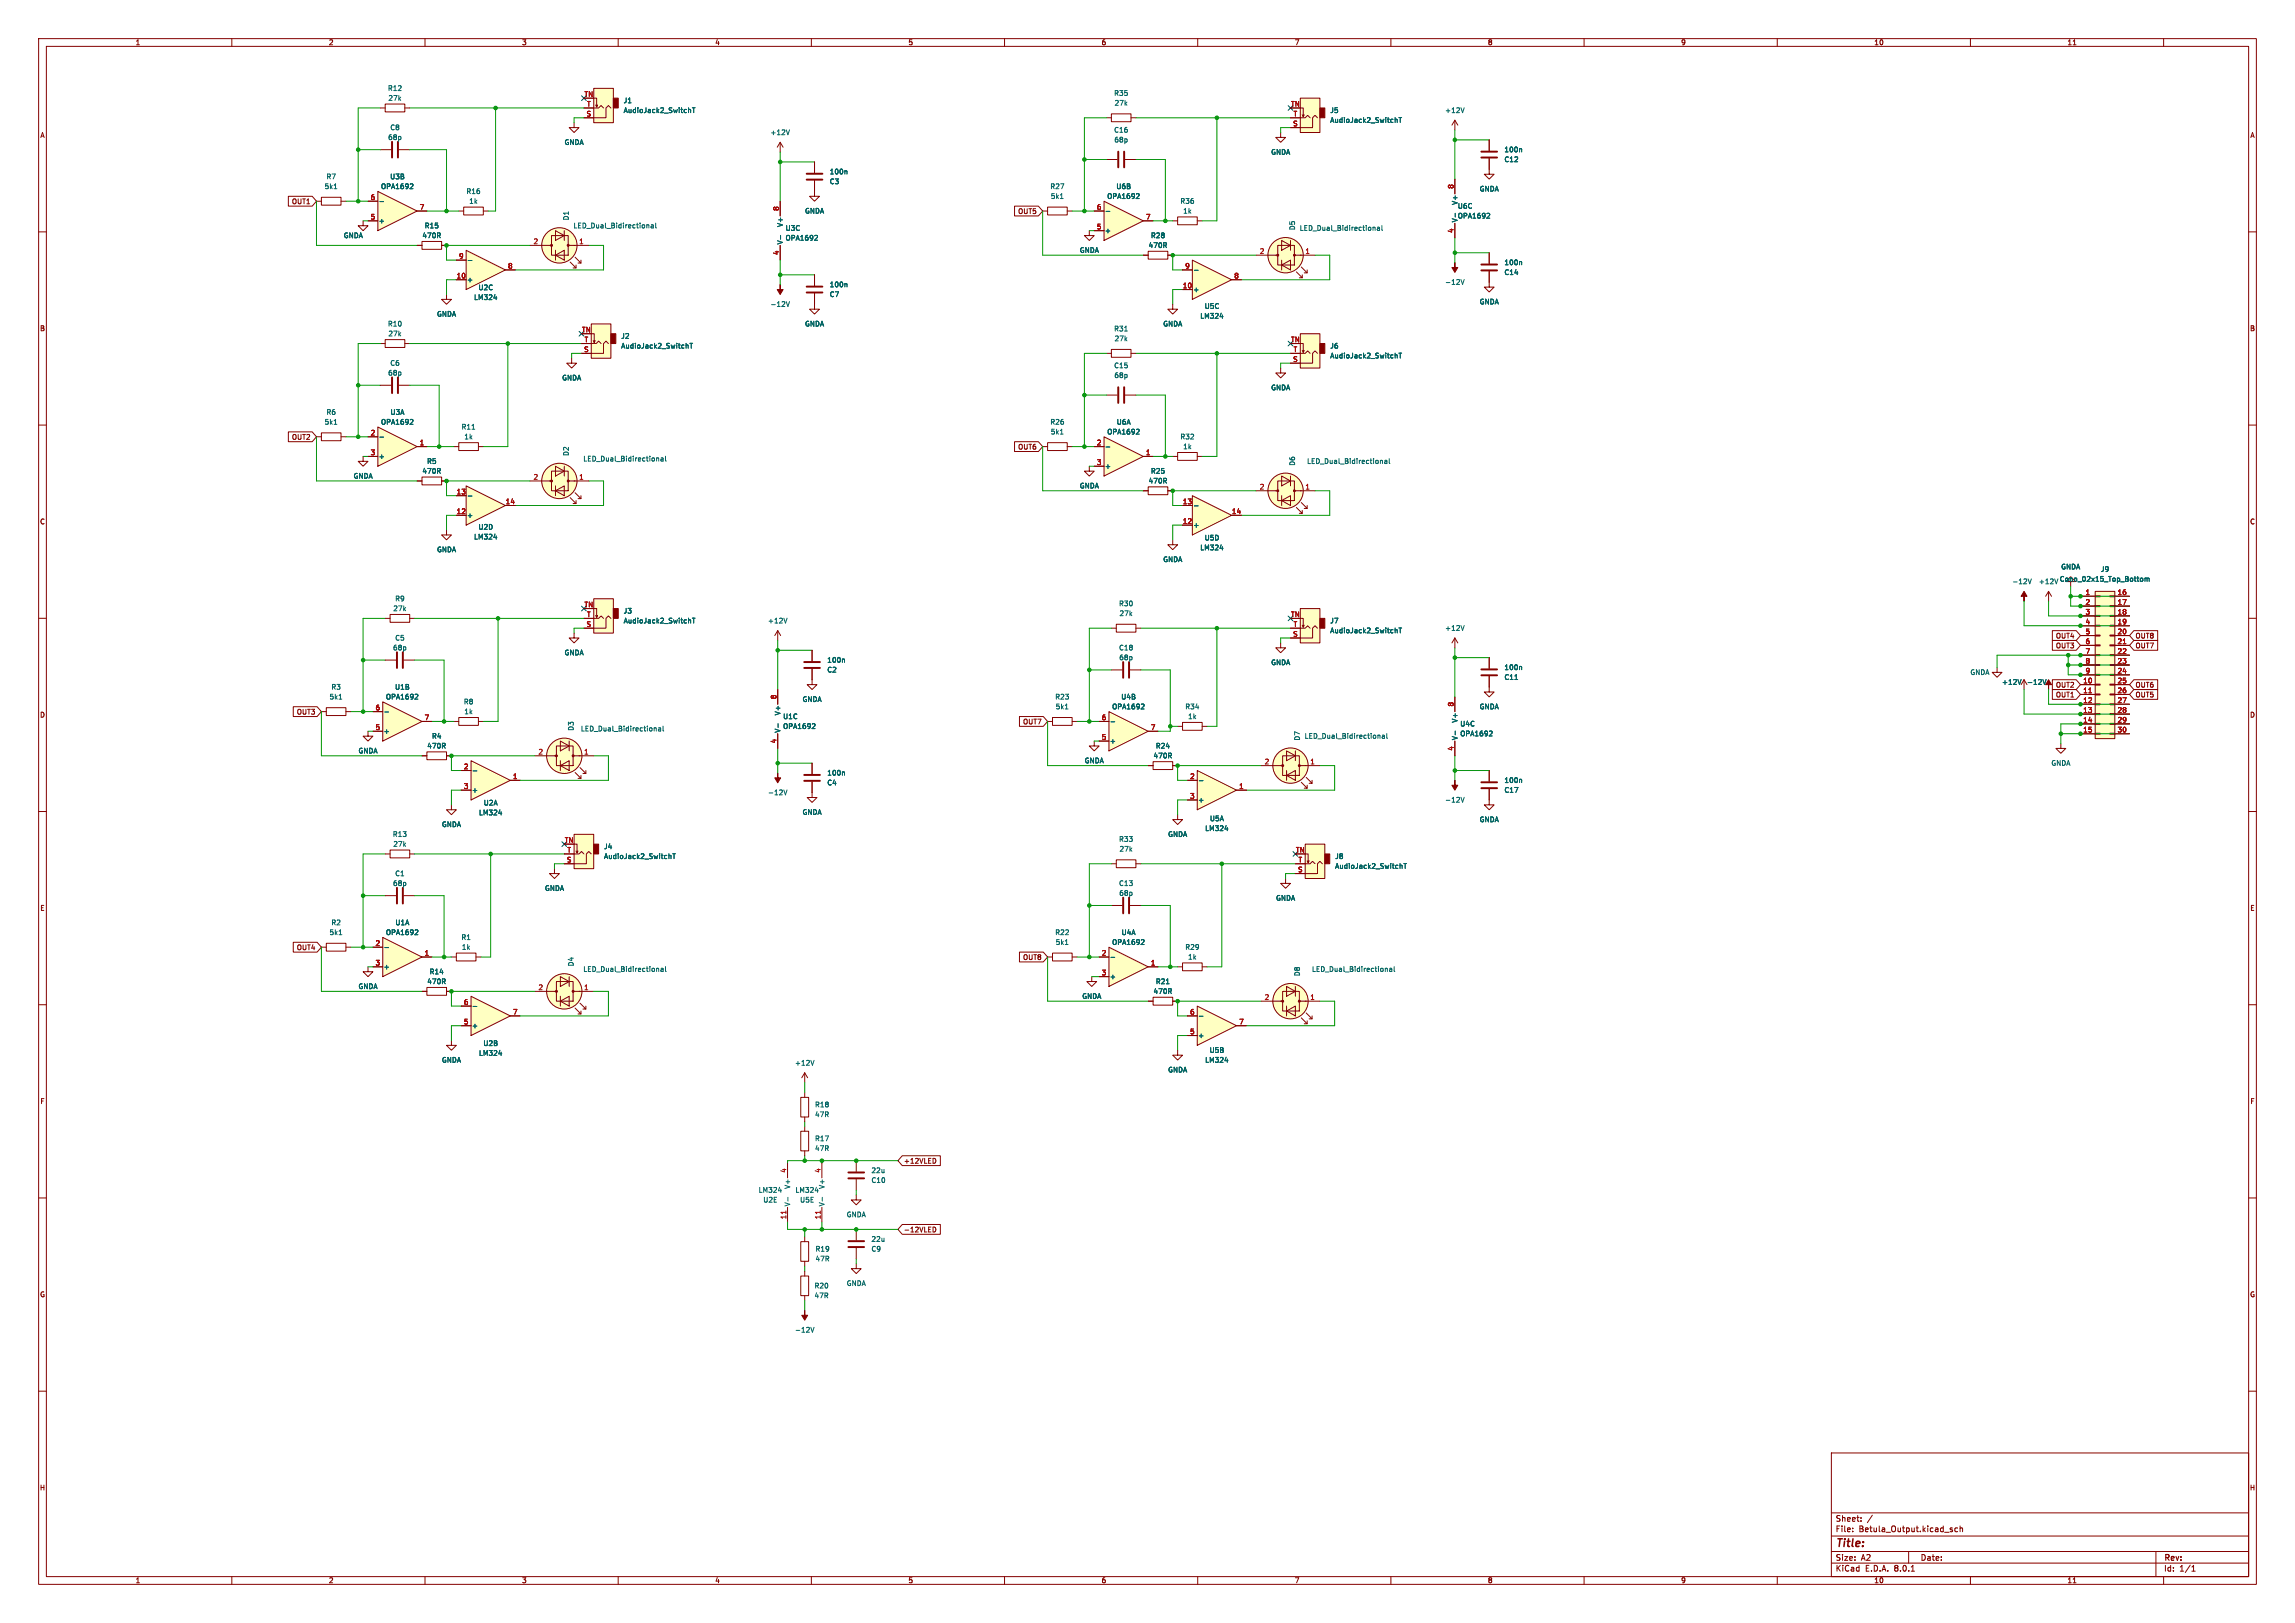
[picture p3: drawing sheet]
<svg xmlns="http://www.w3.org/2000/svg" width="594mm" height="420mm" viewBox="0 0 594 420" stroke-linecap="round" stroke-linejoin="round" font-family="sans-serif">
<defs><g id="words">
<text font-size="2.8" fill="#840000" x="475" y="400.9">Title:</text>
<g font-size="2.1" fill="#840000">
<text x="475" y="394">Sheet:</text>
<text x="475" y="396.7">File:</text>
<text x="481.1" y="396.7">Betula_Output.kicad_sch</text>
<text x="475" y="406.9">KiCad</text>
<text x="475" y="404.1">Size:</text>
<text x="481.7" y="404.1">A2</text>
<text x="482.7" y="406.9">E.D.A.</text>
<text x="490.3" y="406.9">8.0.1</text>
<text x="497" y="404.1">Date:</text>
<text x="560" y="404.3">Rev:</text>
<text x="560" y="406.9">Id:</text>
<text x="564.1" y="406.9">1/1</text>
</g>
<g font-size="1.8" fill="#840000">
<text x="35" y="11.9">1</text>
<text x="85" y="11.9">2</text>
<text x="135" y="11.9">3</text>
<text x="185" y="11.9">4</text>
<text x="235" y="11.9">5</text>
<text x="285" y="11.9">6</text>
<text x="335" y="11.9">7</text>
<text x="385" y="11.9">8</text>
<text x="435" y="11.9">9</text>
<text x="485" y="11.9">10</text>
<text x="535" y="11.9">11</text>
<text x="10.3" y="35.9">A</text>
<text x="582.3" y="35.9">A</text>
<text x="75.4" y="53">OUT1</text>
<text x="263.4" y="55.6">OUT5</text>
<text x="10.3" y="85.9">B</text>
<text x="582.3" y="85.9">B</text>
<text x="75.4" y="114">OUT2</text>
<text x="263.4" y="116.5">OUT6</text>
<text x="10.3" y="135.9">C</text>
<text x="582.3" y="135.9">C</text>
<text x="532" y="168">OUT3</text>
<text x="532" y="165.4">OUT4</text>
<text x="552.6" y="165.4">OUT8</text>
<text x="552.6" y="168">OUT7</text>
<text x="532" y="178.1">OUT2</text>
<text x="552.6" y="178.1">OUT6</text>
<text x="10.3" y="185.9">D</text>
<text x="76.7" y="185.1">OUT3</text>
<text x="532" y="180.7">OUT1</text>
<text x="552.6" y="180.7">OUT5</text>
<text x="582.3" y="185.9">D</text>
<text x="264.7" y="187.6">OUT7</text>
<text x="10.3" y="235.9">E</text>
<text x="582.3" y="235.9">E</text>
<text x="76.7" y="246.1">OUT4</text>
<text x="264.7" y="248.6">OUT8</text>
<text x="10.3" y="285.9">F</text>
<text x="582.3" y="285.9">F</text>
<text x="233.8" y="301.3">+12VLED</text>
<text x="233.8" y="319.1">-12VLED</text>
<text x="10.3" y="335.9">G</text>
<text x="582.3" y="335.9">G</text>
<text x="10.2" y="385.9">H</text>
<text x="582.2" y="385.9">H</text>
<text x="35" y="409.9">1</text>
<text x="85" y="409.9">2</text>
<text x="135" y="409.9">3</text>
<text x="185" y="409.9">4</text>
<text x="235" y="409.9">5</text>
<text x="285" y="409.9">6</text>
<text x="335" y="409.9">7</text>
<text x="385" y="409.9">8</text>
<text x="435" y="409.9">9</text>
<text x="485" y="409.9">10</text>
<text x="535" y="409.9">11</text>
</g>
<g font-size="1.8" fill="#006464">
<text x="100.3" y="23.7">R12</text>
<text x="100.4" y="26.3">27k</text>
<text x="161.3" y="26.9">J1</text>
<text x="161.3" y="29.4">AudioJack2_SwitchT</text>
<text x="288.2" y="25">R35</text>
<text x="288.4" y="27.5">27k</text>
<text x="344.2" y="29.4">J5</text>
<text x="373.9" y="29.4">+12V</text>
<text x="100.9" y="33.9">C8</text>
<text x="199.3" y="35.2">+12V</text>
<text x="288.2" y="34.5">C16</text>
<text x="344.2" y="32">AudioJack2_SwitchT</text>
<text x="100.3" y="36.4">68p</text>
<text x="146" y="37.7">GNDA</text>
<text x="288.3" y="37.1">68p</text>
<text x="328.9" y="40.2">GNDA</text>
<text x="389.3" y="39.6">100n</text>
<text x="84.4" y="46.6">R7</text>
<text x="100.9" y="46.6">U3B</text>
<text x="214.6" y="47.9">C3</text>
<text x="214.6" y="45.3">100n</text>
<text x="389.3" y="42.1">C12</text>
<text x="83.9" y="49.1">5k1</text>
<text x="98.5" y="49.1">OPA1692</text>
<text x="120.6" y="50.4">R16</text>
<text x="121.3" y="52.9">1k</text>
<text x="271.7" y="49.1">R27</text>
<text x="271.9" y="51.7">5k1</text>
<text x="286.5" y="51.7">OPA1692</text>
<text x="288.8" y="49.1">U6B</text>
<text x="305.4" y="52.9">R36</text>
<text x="377.4" y="53.2" transform="rotate(-90 377.4 53.2)">V+</text>
<text x="382.9" y="49.8">GNDA</text>
<text x="97.9" y="58">+</text>
<text x="109.8" y="59.3">R15</text>
<text x="147.4" y="57.1" transform="rotate(-90 147.4 57.1)">D1</text>
<text x="148.3" y="59.3">LED_Dual_Bidirectional</text>
<text x="202.8" y="58.9" transform="rotate(-90 202.8 58.9)">V+</text>
<text x="203.2" y="59.9">U3C</text>
<text x="208.2" y="55.5">GNDA</text>
<text x="306.1" y="55.5">1k</text>
<text x="335.4" y="59.7" transform="rotate(-90 335.4 59.7)">D5</text>
<text x="336.3" y="59.9">LED_Dual_Bidirectional</text>
<text x="377.2" y="54.2">U6C</text>
<text x="377.2" y="56.7">OPA1692</text>
<text x="377.4" y="57.7" transform="rotate(-90 377.4 57.7)">V-</text>
<text x="88.9" y="61.8">GNDA</text>
<text x="109.2" y="61.8">470R</text>
<text x="202.8" y="63.4" transform="rotate(-90 202.8 63.4)">V-</text>
<text x="203.2" y="62.5">OPA1692</text>
<text x="279.4" y="65.6">GNDA</text>
<text x="285.9" y="60.6">+</text>
<text x="297.2" y="64.4">470R</text>
<text x="297.8" y="61.8">R28</text>
<text x="389.3" y="71.3">C14</text>
<text x="389.3" y="68.8">100n</text>
<text x="120.8" y="73.3">+</text>
<text x="122.6" y="77.8">LM324</text>
<text x="123.7" y="75.3">U2C</text>
<text x="214.6" y="77.1">C7</text>
<text x="214.6" y="74.5">100n</text>
<text x="308.7" y="75.8">+</text>
<text x="373.9" y="73.9">-12V</text>
<text x="113" y="82.1">GNDA</text>
<text x="199.3" y="79.6">-12V</text>
<text x="310.5" y="82.7">LM324</text>
<text x="311.7" y="80.1">U5C</text>
<text x="382.9" y="79">GNDA</text>
<text x="100.3" y="84.7">R10</text>
<text x="100.4" y="87.2">27k</text>
<text x="160.7" y="87.9">J2</text>
<text x="208.2" y="84.7">GNDA</text>
<text x="288.2" y="86">R31</text>
<text x="288.4" y="88.5">27k</text>
<text x="300.9" y="84.7">GNDA</text>
<text x="100.9" y="94.8">C6</text>
<text x="160.7" y="90.4">AudioJack2_SwitchT</text>
<text x="288.2" y="95.5">C15</text>
<text x="344.2" y="90.4">J6</text>
<text x="344.2" y="92.9">AudioJack2_SwitchT</text>
<text x="100.3" y="97.4">68p</text>
<text x="145.4" y="98.7">GNDA</text>
<text x="288.3" y="98">68p</text>
<text x="328.9" y="101.2">GNDA</text>
<text x="84.4" y="107.5">R6</text>
<text x="101" y="107.5">U3A</text>
<text x="83.9" y="110.1">5k1</text>
<text x="98.5" y="110.1">OPA1692</text>
<text x="119.3" y="111.4">R11</text>
<text x="120.1" y="113.9">1k</text>
<text x="271.7" y="110.1">R26</text>
<text x="271.9" y="112.6">5k1</text>
<text x="286.5" y="112.6">OPA1692</text>
<text x="288.9" y="110.1">U6A</text>
<text x="305.4" y="113.9">R32</text>
<text x="97.9" y="119">+</text>
<text x="147.4" y="118.1" transform="rotate(-90 147.4 118.1)">D2</text>
<text x="150.9" y="119.6">LED_Dual_Bidirectional</text>
<text x="306.1" y="116.4">1k</text>
<text x="91.4" y="124.1">GNDA</text>
<text x="109.2" y="122.8">470R</text>
<text x="110.4" y="120.2">R5</text>
<text x="285.9" y="121.5">+</text>
<text x="297.2" y="125.3">470R</text>
<text x="297.8" y="122.8">R25</text>
<text x="335.4" y="120.6" transform="rotate(-90 335.4 120.6)">D6</text>
<text x="338.2" y="120.2">LED_Dual_Bidirectional</text>
<text x="279.4" y="126.6">GNDA</text>
<text x="120.8" y="134.2">+</text>
<text x="123.7" y="137.3">U2D</text>
<text x="308.7" y="136.8">+</text>
<text x="113" y="143.1">GNDA</text>
<text x="122.6" y="139.8">LM324</text>
<text x="310.5" y="142.6">LM324</text>
<text x="311.7" y="140.1">U5D</text>
<text x="300.9" y="145.6">GNDA</text>
<text x="533.4" y="147.5">GNDA</text>
<text x="543.6" y="148.2">J9</text>
<text x="102.2" y="155.8">R9</text>
<text x="520.7" y="151.4">-12V</text>
<text x="527.6" y="151.4">+12V</text>
<text x="533" y="150.7">Conn_02x15_Top_Bottom</text>
<text x="101.7" y="158.3">27k</text>
<text x="161.3" y="159">J3</text>
<text x="161.3" y="161.5">AudioJack2_SwitchT</text>
<text x="198.7" y="161.5">+12V</text>
<text x="289.5" y="157.1">R30</text>
<text x="289.6" y="159.6">27k</text>
<text x="344.2" y="161.5">J7</text>
<text x="102.2" y="166">C5</text>
<text x="344.2" y="164.1">AudioJack2_SwitchT</text>
<text x="373.9" y="163.4">+12V</text>
<text x="101.6" y="168.5">68p</text>
<text x="146" y="169.8">GNDA</text>
<text x="214" y="171.7">100n</text>
<text x="289.5" y="168.5">C18</text>
<text x="289.6" y="171">68p</text>
<text x="328.9" y="172.3">GNDA</text>
<text x="389.3" y="173.6">100n</text>
<text x="85.7" y="178.7">R3</text>
<text x="102.1" y="178.7">U1B</text>
<text x="214" y="174.2">C2</text>
<text x="389.3" y="176.1">C11</text>
<text x="509.9" y="174.9">GNDA</text>
<text x="518.1" y="177.4">+12V</text>
<text x="524.5" y="177.4">-12V</text>
<text x="85.2" y="181.2">5k1</text>
<text x="99.8" y="181.2">OPA1692</text>
<text x="119.9" y="182.5">R8</text>
<text x="120.1" y="185">1k</text>
<text x="202.2" y="185.2" transform="rotate(-90 202.2 185.2)">V+</text>
<text x="207.6" y="181.8">GNDA</text>
<text x="273" y="181.2">R23</text>
<text x="273.1" y="183.7">5k1</text>
<text x="287.7" y="183.7">OPA1692</text>
<text x="290.1" y="181.2">U4B</text>
<text x="306.7" y="183.7">R34</text>
<text x="382.9" y="183.7">GNDA</text>
<text x="99.2" y="190.1">+</text>
<text x="111.7" y="191.4">R4</text>
<text x="148.7" y="189.2" transform="rotate(-90 148.7 189.2)">D3</text>
<text x="150.2" y="189.5">LED_Dual_Bidirectional</text>
<text x="202.2" y="189.7" transform="rotate(-90 202.2 189.7)">V-</text>
<text x="202.6" y="188.8">OPA1692</text>
<text x="202.6" y="186.3">U1C</text>
<text x="307.4" y="186.3">1k</text>
<text x="336.6" y="191.8" transform="rotate(-90 336.6 191.8)">D7</text>
<text x="337.5" y="191.4">LED_Dual_Bidirectional</text>
<text x="377.4" y="191.6" transform="rotate(-90 377.4 191.6)">V-</text>
<text x="377.4" y="187.1" transform="rotate(-90 377.4 187.1)">V+</text>
<text x="377.8" y="188.2">U4C</text>
<text x="377.8" y="190.7">OPA1692</text>
<text x="92.7" y="195.2">GNDA</text>
<text x="110.5" y="193.9">470R</text>
<text x="280.6" y="197.7">GNDA</text>
<text x="287.1" y="192.6">+</text>
<text x="298.4" y="196.4">470R</text>
<text x="299" y="193.9">R24</text>
<text x="214" y="203.4">C4</text>
<text x="214" y="200.9">100n</text>
<text x="389.3" y="202.8">100n</text>
<text x="530.8" y="198.3">GNDA</text>
<text x="122" y="205.3">+</text>
<text x="125.1" y="208.6">U2A</text>
<text x="198.7" y="206">-12V</text>
<text x="310" y="207.9">+</text>
<text x="373.9" y="207.9">-12V</text>
<text x="389.3" y="205.3">C17</text>
<text x="114.3" y="214.2">GNDA</text>
<text x="123.8" y="211.2">LM324</text>
<text x="207.6" y="211">GNDA</text>
<text x="311.8" y="215.2">LM324</text>
<text x="313" y="212.7">U5A</text>
<text x="382.9" y="213">GNDA</text>
<text x="101.6" y="216.8">R13</text>
<text x="101.7" y="219.3">27k</text>
<text x="156.2" y="219.9">J4</text>
<text x="289.5" y="218">R33</text>
<text x="289.6" y="220.6">27k</text>
<text x="302.2" y="216.8">GNDA</text>
<text x="102.2" y="226.9">C1</text>
<text x="156.2" y="222.5">AudioJack2_SwitchT</text>
<text x="345.5" y="222.5">J8</text>
<text x="345.5" y="225">AudioJack2_SwitchT</text>
<text x="101.6" y="229.5">68p</text>
<text x="140.9" y="230.7">GNDA</text>
<text x="289.5" y="229.5">C13</text>
<text x="289.6" y="232">68p</text>
<text x="330.2" y="233.3">GNDA</text>
<text x="85.7" y="239.6">R2</text>
<text x="102.2" y="239.6">U1A</text>
<text x="85.2" y="242.2">5k1</text>
<text x="99.8" y="242.2">OPA1692</text>
<text x="119.3" y="243.4">R1</text>
<text x="119.4" y="246">1k</text>
<text x="273" y="242.2">R22</text>
<text x="273.1" y="244.7">5k1</text>
<text x="287.7" y="244.7">OPA1692</text>
<text x="290.2" y="242.2">U4A</text>
<text x="306.7" y="246">R29</text>
<text x="99.2" y="251.1">+</text>
<text x="148.7" y="250.2" transform="rotate(-90 148.7 250.2)">D4</text>
<text x="150.9" y="251.7">LED_Dual_Bidirectional</text>
<text x="307.4" y="248.5">1k</text>
<text x="339.5" y="251.7">LED_Dual_Bidirectional</text>
<text x="92.7" y="256.1">GNDA</text>
<text x="110.5" y="254.9">470R</text>
<text x="111.1" y="252.3">R14</text>
<text x="287.1" y="253.6">+</text>
<text x="298.4" y="257.4">470R</text>
<text x="299" y="254.9">R21</text>
<text x="336.6" y="252.7" transform="rotate(-90 336.6 252.7)">D8</text>
<text x="280" y="258.7">GNDA</text>
<text x="122" y="266.3">+</text>
<text x="310" y="268.8">+</text>
<text x="114.3" y="275.2">GNDA</text>
<text x="123.8" y="273.4">LM324</text>
<text x="125" y="270.9">U2B</text>
<text x="205.6" y="275.9">+12V</text>
<text x="311.8" y="275.2">LM324</text>
<text x="313" y="272.6">U5B</text>
<text x="302.2" y="277.7">GNDA</text>
<text x="210.8" y="286.7">R18</text>
<text x="210.8" y="289.3">47R</text>
<text x="210.8" y="295.5">R17</text>
<text x="210.8" y="298">47R</text>
<text x="225.4" y="303.8">22u</text>
<text x="196.2" y="308.8">LM324</text>
<text x="197.4" y="311.4">U2E</text>
<text x="204.7" y="307.8" transform="rotate(-90 204.7 307.8)">V+</text>
<text x="205.8" y="308.8">LM324</text>
<text x="207" y="311.4">U5E</text>
<text x="213.6" y="307.8" transform="rotate(-90 213.6 307.8)">V+</text>
<text x="225.4" y="306.3">C10</text>
<text x="204.7" y="312.3" transform="rotate(-90 204.7 312.3)">V-</text>
<text x="213.6" y="312.3" transform="rotate(-90 213.6 312.3)">V-</text>
<text x="219" y="315.2">GNDA</text>
<text x="225.4" y="321.5">22u</text>
<text x="211" y="324.1">R19</text>
<text x="211" y="326.6">47R</text>
<text x="225.4" y="324.1">C9</text>
<text x="210.7" y="333.6">R20</text>
<text x="219" y="333">GNDA</text>
<text x="210.7" y="336.1">47R</text>
<text x="205.6" y="345">-12V</text>
</g>
<g font-size="1.8" fill="#a90000">
<text x="151.1" y="25.1">TN</text>
<text x="151.8" y="27.7">T</text>
<text x="334" y="27.7">TN</text>
<text x="151.7" y="30.2">S</text>
<text x="334.6" y="32.8">S</text>
<text x="334.7" y="30.2">T</text>
<text x="95.8" y="51.8">6</text>
<text x="376.3" y="49" transform="rotate(-90 376.3 49)">8</text>
<text x="95.8" y="56.9">5</text>
<text x="108.5" y="54.4">7</text>
<text x="201.7" y="54.7" transform="rotate(-90 201.7 54.7)">8</text>
<text x="283.8" y="59.4">5</text>
<text x="283.8" y="54.4">6</text>
<text x="296.5" y="56.9">7</text>
<text x="138" y="63.2">2</text>
<text x="149.8" y="63.2">1</text>
<text x="325.9" y="65.8">2</text>
<text x="337.7" y="65.8">1</text>
<text x="376.3" y="60.4" transform="rotate(-90 376.3 60.4)">4</text>
<text x="118.7" y="67.1">9</text>
<text x="131.4" y="69.6">8</text>
<text x="201.7" y="66.1" transform="rotate(-90 201.7 66.1)">4</text>
<text x="306.6" y="69.6">9</text>
<text x="118.1" y="72.1">10</text>
<text x="306" y="74.7">10</text>
<text x="319.3" y="72.1">8</text>
<text x="150.5" y="86.1">TN</text>
<text x="151.2" y="88.6">T</text>
<text x="334" y="88.6">TN</text>
<text x="151.1" y="91.2">S</text>
<text x="334.6" y="93.7">S</text>
<text x="334.7" y="91.2">T</text>
<text x="95.8" y="112.8">2</text>
<text x="95.8" y="117.9">3</text>
<text x="108.5" y="115.3">1</text>
<text x="283.8" y="115.3">2</text>
<text x="296.5" y="117.9">1</text>
<text x="138" y="124.2">2</text>
<text x="149.8" y="124.2">1</text>
<text x="283.8" y="120.4">3</text>
<text x="118.1" y="128">13</text>
<text x="130.8" y="130.6">14</text>
<text x="306" y="130.6">13</text>
<text x="325.9" y="126.7">2</text>
<text x="337.7" y="126.7">1</text>
<text x="118.1" y="133.1">12</text>
<text x="306" y="135.6">12</text>
<text x="318.7" y="133.1">14</text>
<text x="539.7" y="154.1">1</text>
<text x="548" y="154.1">16</text>
<text x="151.1" y="157.2">TN</text>
<text x="151.8" y="159.8">T</text>
<text x="334" y="159.8">TN</text>
<text x="539.7" y="156.6">2</text>
<text x="539.7" y="159.1">3</text>
<text x="539.7" y="161.7">4</text>
<text x="548" y="156.6">17</text>
<text x="548" y="159.1">18</text>
<text x="548" y="161.7">19</text>
<text x="151.7" y="162.3">S</text>
<text x="334.6" y="164.8">S</text>
<text x="334.7" y="162.3">T</text>
<text x="539.7" y="164.2">5</text>
<text x="539.7" y="166.8">6</text>
<text x="548" y="164.2">20</text>
<text x="548" y="166.8">21</text>
<text x="539.7" y="169.3">7</text>
<text x="539.7" y="171.8">8</text>
<text x="548" y="169.3">22</text>
<text x="548" y="171.8">23</text>
<text x="539.1" y="176.9">10</text>
<text x="539.1" y="179.5">11</text>
<text x="539.7" y="174.4">9</text>
<text x="548" y="174.4">24</text>
<text x="548" y="176.9">25</text>
<text x="548" y="179.5">26</text>
<text x="97.1" y="183.9">6</text>
<text x="201" y="181" transform="rotate(-90 201 181)">8</text>
<text x="376.3" y="183" transform="rotate(-90 376.3 183)">8</text>
<text x="539.1" y="182">12</text>
<text x="539.1" y="184.5">13</text>
<text x="548" y="182">27</text>
<text x="548" y="184.5">28</text>
<text x="97.1" y="189">5</text>
<text x="109.8" y="186.4">7</text>
<text x="285" y="191.5">5</text>
<text x="285" y="186.4">6</text>
<text x="297.7" y="189">7</text>
<text x="539.1" y="187.1">14</text>
<text x="539.1" y="189.6">15</text>
<text x="548" y="187.1">29</text>
<text x="548" y="189.6">30</text>
<text x="139.2" y="195.3">2</text>
<text x="151.1" y="195.3">1</text>
<text x="201" y="192.5" transform="rotate(-90 201 192.5)">4</text>
<text x="327.2" y="197.9">2</text>
<text x="339" y="197.9">1</text>
<text x="376.3" y="194.4" transform="rotate(-90 376.3 194.4)">4</text>
<text x="119.9" y="199.1">2</text>
<text x="132.6" y="201.7">1</text>
<text x="307.9" y="201.7">2</text>
<text x="119.9" y="204.2">3</text>
<text x="307.9" y="206.8">3</text>
<text x="320.6" y="204.2">1</text>
<text x="146.1" y="218.2">TN</text>
<text x="146.7" y="220.7">T</text>
<text x="335.3" y="220.7">TN</text>
<text x="146.6" y="223.3">S</text>
<text x="335.8" y="225.8">S</text>
<text x="336" y="223.3">T</text>
<text x="97.1" y="244.9">2</text>
<text x="97.1" y="249.9">3</text>
<text x="109.8" y="247.4">1</text>
<text x="285" y="247.4">2</text>
<text x="297.7" y="249.9">1</text>
<text x="139.2" y="256.3">2</text>
<text x="151.1" y="256.3">1</text>
<text x="285" y="252.5">3</text>
<text x="119.9" y="260.1">6</text>
<text x="132.6" y="262.6">7</text>
<text x="307.9" y="262.6">6</text>
<text x="327.2" y="258.8">2</text>
<text x="339" y="258.8">1</text>
<text x="119.9" y="265.2">5</text>
<text x="307.9" y="267.7">5</text>
<text x="320.6" y="265.2">7</text>
<text x="203.6" y="303.6" transform="rotate(-90 203.6 303.6)">4</text>
<text x="212.5" y="303.6" transform="rotate(-90 212.5 303.6)">4</text>
<text x="203.6" y="315.6" transform="rotate(-90 203.6 315.6)">11</text>
<text x="212.5" y="315.6" transform="rotate(-90 212.5 315.6)">11</text>
</g>
</g></defs>
<g fill="none" stroke="#840000" stroke-width=".26">
<path d="M10 10h574v400h-574zM12 12h570v396h-570zM60 10v2M110 10v2M160 10v2M210 10v2M260 10v2M310 10v2M360 10v2M410 10v2M460 10v2M510 10v2"/>
<path d="M536.6 11.6h.7M560 10v2M10 60h2M303.5 57.2h1.3M304.8 56.1h5.1v2.1h-5.1zM309.9 57.2h1.2M582 60h2M295.9 66h1.3M297.2 65h5.1v2.1h-5.1zM302.3 66h1.2M325.1 66h5.6M330.7 63.5h4.3v5.1h-4.3z"/>
<path d="M331.7 62.2l2.3 1.3-2.3 1.3zM331.7 68.6l2.3-1.3v2.6zM331.7 67.3v2.6M334 62.2v2.6M335.5 70.4l1.6 1.5h-.8M336.5 66h3.9M336.8 69.1l1.5 1.5h-.7M337.1 71.1v.8M338.3 69.9v.7M10 110h2M582 110h2M10 160h2"/>
<path d="M582 160h2M10 210h2M582 210h2M10 260h2M582 260h2M10 310h2M582 310h2M10 360h2M474 376h108v32h-108zM582 360h2M474 397.5h108M474 391.5h108"/>
<path d="M479.5 396.2v.2M479.5 395.4v.2M481.7 393.5v.2M481.7 392.7v.2M484.6 392.1l-1.3 1.9M504.8 395.8l.6 .3-.1 .2-.4 .1M504.8 395.4h.5M506.7 395.4h-.5l-.2 .3 .1 .6h.6M507.3 395.5l.6-.1 .1 1M507.3 394.9v1.5M60 408v2M110 408v2"/>
<path d="M160 408v2M210 408v2M260 408v2M310 408v2M360 408v2M410 408v2M460 408v2M474 404.5h108M474 401.5h108M494 401.5v3M494.7 406.6h.8M510 408v2"/>
<path d="M536.6 409.6h.7M558 401.5v6.5M560 408v2M567.3 406.6h.9M567.3 405.5l.4-.4v1.5"/>
<circle cx="332.7" cy="66" r="4.6"/>
</g>
<circle cx="332.7" cy="66" r="4.6" fill="#ffffc2" stroke="#ffffc2" stroke-width=".26"/>
<g fill="#840000" stroke="#840000" stroke-width=".26">
<path d="M335 66h1.8z"/>
<circle cx="330.7" cy="66" r=".25"/>
<circle cx="335" cy="66" r=".25"/>
</g>
<path d="M355.4 58.8h.5v.8M356.5 58.8h.5l.1 .8M357.1 59.1l-.6 .2 .1 .3h.5M357.7 58.4v1.1l.1 .1" fill="none" stroke="#006464" stroke-width=".26"/>
<path d="M153 83.8h5.1v8.9h-5.1z" fill="#ffffc2"/>
<path d="M158.1 86.4h1.3v2.5h-1.3z" fill="#840000" stroke="#840000" stroke-width=".26"/>
<g fill="none" stroke="#840000" stroke-width=".26">
<path d="M201.9 36.8l-.7 1.3M201.9 36.8v2.6M201.9 36.8l.8 1.3M210.8 41.9v2.8M210.8 46.7v2.8M303.5 78.7v1.3h1.3l-1.3 1.3-1.2-1.3h1.2M150.5 88.9h3.8l.6-.6 .7 .6M153 83.8h5.1v8.9h-5.1zM153 86.4h.8v2.2l.3-.5M153.5 88.1l.3 .5M157.5 88.9l-.7-.6-.6 .6v2.5h-5.7M287.7 162.6h1.2"/>
<path d="M287.7 173.4h2.7M288.9 161.5h5.1v2.1h-5.1zM292.5 173.4h2.8M294 162.6h1.3"/>
</g>
<path d="M204.3 33.6l-.4 1.3M219 44.2l.2 .2v.6M177.6 89.3h.5v.8M178.5 88.8h.8M178.9 88.8v1.3" fill="none" stroke="#006464" stroke-width=".26"/>
<path d="M208.8 45h4.1M208.8 46.5h4.1M290.7 171.3v4.1M292.2 171.3v4.1" fill="none" stroke="#840000" stroke-width=".51"/>
<path d="M285.7 113l10.2 5.1-10.2 5.1z" fill="#ffffc2"/>
<path d="M283.2 115.6h2.5M285.7 113l10.2 5.1-10.2 5.1zM295.9 118.1h2.5M283.2 120.7h2.5" fill="none" stroke="#840000" stroke-width=".26"/>
<path d="M286.3 115.7h.9M294.6 111.1l.3 .2-.1 .3-.7 .7h.8" fill="none" stroke="#006464" stroke-width=".26"/>
<path d="M308.6 67.3l10.2 5.1-10.2 5.1z" fill="#ffffc2"/>
<path d="M306.1 74.9h2.5M306.1 69.9h2.5M308.6 67.3l10.2 5.1-10.2 5.1zM318.8 72.4h2.5M385.4 70.2v4.1h1.3l-1.3 1.3-1.2-1.3h1.2M385.4 65.4v2.8M271.1 186.7h1.3M272.4 185.7h5.1v2h-5.1zM277.5 186.7h1.3" fill="none" stroke="#840000" stroke-width=".26"/>
<path d="M309.1 69.9h1M378.1 72.3l.5 1.3 .4-1.3M393.7 67.7l.1 .2v.6M315.8 81.9h.8M275.7 183.5h.7" fill="none" stroke="#006464" stroke-width=".26"/>
<path d="M376.6 67.9v1.3h.7l-.7 1.3-.8-1.3h.8z" fill="#840000" stroke="#840000" stroke-width=".26"/>
<path d="M383.4 68.5h4.1M383.4 70h4.1" fill="none" stroke="#840000" stroke-width=".51"/>
<path d="M153.7 22.9h5v8.9h-5z" fill="#ffffc2"/>
<g fill="#840000" stroke="#840000" stroke-width=".26">
<path d="M158.7 25.4h1.3v2.5h-1.3z"/>
<path d="M201.9 73.7v1.2h.8l-.8 1.3-.7-1.3h.7z"/>
</g>
<g fill="none" stroke="#840000" stroke-width=".26">
<path d="M151.1 27.9h3.8l.7-.6 .6 .6M153.7 22.9h5v8.9h-5zM153.7 25.4h.7v2.3l.3-.5M154.2 27.2l.2 .5M158.1 27.9l-.6-.6-.7 .6v2.6h-5.7M286.4 30.5h1.3M287.7 29.5h5v2h-5zM292.7 30.5h1.3M201.9 52.1v3.8M210.8 49.5v1.3h1.3l-1.3 1.3-1.3-1.3h1.3M286.4 41.3h2.8M291.2 41.3h2.8"/>
<path d="M201.9 63.5v3.8M210.8 75.9v4.1h1.3l-1.3 1.3-1.3-1.3h1.3M210.8 71.1v2.8M286.4 91.4h1.3M287.7 90.4h5v2.1h-5zM292.7 91.4h1.3M269.9 115.6h1.2M271.1 114.6h5.1v2h-5.1zM276.2 115.6h1.3M286.4 102.2h2.8M291.2 102.2h2.8M281.9 120.7v1.2h1.3l-1.3 1.3-1.2-1.3h1.2"/>
<path d="M530.2 153l.8 1.3M530.2 153v2.6M530.2 153l-.7 1.3M535.9 150.5h-1.2l1.2-1.3 1.3 1.3h-1.3v1.3"/>
</g>
<path d="M178.3 28.4h.4l.1 .8M179.2 27.9h.7M179.5 27.9v1.3M202 60.9v1M203.5 78l.4 1.3 .4-1.3M211.4 60.9l.2 .2-.1 .3-.7 .8h.8M219 73.4l.2 .2v.6M291.1 85.7h.7M274.4 112.3h.8M532.6 149.8l-.4 1.3" fill="none" stroke="#006464" stroke-width=".26"/>
<path d="M289.4 39.2v4.1M291 39.2v4.1M208.8 74.2h4.1M208.8 75.7h4.1M289.4 100.2v4.1M291 100.2v4.1" fill="none" stroke="#840000" stroke-width=".51"/>
<path d="M542.3 153h5.1v38.1h-5.1z" fill="#ffffc2"/>
<g fill="none" stroke="#840000" stroke-width=".26">
<path d="M538.5 154.3h3.8M538.5 156.8h3.8M538.5 159.4h3.8M542.3 159.3h1.3v.2h-1.3zM542.3 156.7h1.3v.3h-1.3zM542.3 154.2h1.3v.2h-1.3zM542.3 153h5.1v38.1h-5.1zM546.1 159.3h1.3v.2h-1.3zM546.1 156.7h1.3v.3h-1.3zM546.1 154.2h1.3v.2h-1.3zM547.4 154.3h3.8M547.4 156.8h3.8"/>
<path d="M547.4 159.4h3.8M523.9 175.9l.7 1.3M523.9 175.9v2.5M523.9 175.9l-.8 1.3M538.5 177.2h3.8M538.5 179.7h3.8M538.5 161.9h3.8M538.5 164.5h3.8M538.5 167h3.8M538.5 169.5h3.8M538.5 172.1h3.8M538.5 174.6h3.8"/>
<path d="M542.3 179.6h1.3v.2h-1.3zM542.3 177h1.3v.3h-1.3zM542.3 174.5h1.3v.3h-1.3zM542.3 172h1.3v.2h-1.3zM542.3 169.4h1.3v.3h-1.3zM542.3 166.9h1.3v.2h-1.3zM542.3 164.3h1.3v.3h-1.3zM542.3 161.8h1.3v.3h-1.3zM546.1 179.6h1.3v.2h-1.3zM546.1 177h1.3v.3h-1.3zM546.1 174.5h1.3v.3h-1.3zM546.1 172h1.3v.2h-1.3z"/>
<path d="M546.1 169.4h1.3v.3h-1.3zM546.1 166.9h1.3v.2h-1.3zM546.1 164.3h1.3v.3h-1.3zM546.1 161.8h1.3v.3h-1.3zM547.4 177.2h3.8M547.4 179.7h3.8M547.4 161.9h3.8M547.4 164.5h3.8M547.4 167h3.8M547.4 169.5h3.8M547.4 172.1h3.8M547.4 174.6h3.8"/>
<path d="M538.5 182.2h3.8M538.5 184.8h3.8M538.5 187.3h3.8M538.5 189.9h3.8M542.3 189.7h1.3v.3h-1.3zM542.3 187.2h1.3v.3h-1.3zM542.3 184.7h1.3v.2h-1.3zM542.3 182.1h1.3v.3h-1.3zM546.1 189.7h1.3v.3h-1.3zM546.1 187.2h1.3v.3h-1.3zM546.1 184.7h1.3v.2h-1.3zM546.1 182.1h1.3v.3h-1.3z"/>
<path d="M547.4 182.2h3.8M547.4 184.8h3.8M547.4 187.3h3.8M547.4 189.9h3.8"/>
</g>
<path d="M540.6 179.3h.8M549.5 166.6h.7" fill="none" stroke="#a90000" stroke-width=".26"/>
<path d="M554.1 149.7l.3-.1 .2 .2v.5l-.5 .1M555.2 149.7l.3-.1 .2 .2M555.2 149.6v.8M555.7 149.8l.2-.2 .3 .1 .1 .7M555.7 149.8v.6M523.1 175.8l-.4 1.3M528.7 175.8l.5 1.3 .4-1.3" fill="none" stroke="#006464" stroke-width=".26"/>
<path d="M530.2 175.9l.8 1.3h-.8v1.2v-1.2h-.7z" fill="#840000" stroke="#840000" stroke-width=".26"/>
<path d="M336.5 86.4h5.1v8.9h-5.1z" fill="#ffffc2"/>
<path d="M341.6 88.9h1.3v2.5h-1.3z" fill="#840000" stroke="#840000" stroke-width=".26"/>
<path d="M269.9 54.6h1.2M271.1 53.6h5.1v2h-5.1zM276.2 54.6h1.3M281.9 59.7v1.3h1.3l-1.3 1.2-1.2-1.2h1.2M331.5 95.3v1.2h-1.3l1.3 1.3 1.2-1.3h-1.2M334 91.4h3.8l.7-.6 .6 .6M336.5 86.4h5.1v8.9h-5.1zM336.5 88.9h.8v2.3l.3-.5M337.1 90.7l.2 .5M341 91.4l-.6-.6-.7 .6v2.6h-5.7" fill="none" stroke="#840000" stroke-width=".26"/>
<path d="M274.4 51.4h.8M361.2 91.9h.4v.8M362.1 91.4h.7M362.4 91.4v1.3" fill="none" stroke="#006464" stroke-width=".26"/>
<path d="M309.9 260.4l10.1 5-10.1 5.1z" fill="#ffffc2"/>
<g fill="none" stroke="#840000" stroke-width=".26">
<path d="M303.5 118.1h1.3M304.8 117.1h5.1v2h-5.1zM309.9 118.1h1.2M295.9 127h1.3M297.2 126h5.1v2h-5.1zM302.3 127h1.2M325.1 127h5.6M330.7 124.5h4.3v5h-4.3zM331.7 123.2l2.3 1.3-2.3 1.2zM331.7 129.5l2.3-1.2v2.5zM331.7 128.3v2.5M334 123.2v2.5"/>
<path d="M335.5 131.3l1.6 1.5h-.8M336.5 127h3.9M336.8 130l1.5 1.6h-.7M337.1 132.1v.7M338.3 130.8v.8M307.3 268h2.6M307.3 262.9h2.6M309.9 260.4l10.1 5-10.1 5.1zM320 265.4h2.6"/>
<circle cx="332.7" cy="127" r="4.6"/>
</g>
<path d="M357.3 119.2h.5v.8M358.4 119.2h.5l.1 .8M359 119.4l-.6 .3 .1 .3 .5-.1M359.6 118.7v1.1l.2 .2M310.4 263h1M317 274.5h.8" fill="none" stroke="#006464" stroke-width=".26"/>
<circle cx="332.7" cy="127" r="4.6" fill="#ffffc2" stroke="#ffffc2" stroke-width=".26"/>
<g fill="#840000" stroke="#840000" stroke-width=".26">
<path d="M335 127h1.8z"/>
<circle cx="330.7" cy="127" r=".25"/>
<circle cx="335" cy="127" r=".25"/>
</g>
<path d="M285.7 52.1l10.2 5.1-10.2 5z" fill="#ffffc2"/>
<path d="M283.2 59.7h2.5M283.2 54.6h2.5M285.7 52.1l10.2 5.1-10.2 5zM295.9 57.2h2.5M303.5 139.7v1.3h1.3l-1.3 1.2-1.2-1.2h1.2M99.7 170.8h2.8M104.5 170.8h2.8" fill="none" stroke="#840000" stroke-width=".26"/>
<path d="M286.3 54.7h.9M294.6 50.1l.3 .3-.1 .3-.7 .7h.8" fill="none" stroke="#006464" stroke-width=".26"/>
<path d="M102.7 168.8v4M104.3 168.8v4" fill="none" stroke="#840000" stroke-width=".51"/>
<path d="M308.6 128.3l10.2 5.1-10.2 5z" fill="#ffffc2"/>
<path d="M306.1 135.9h2.5M306.1 130.8h2.5M308.6 128.3l10.2 5.1-10.2 5zM318.8 133.4h2.5M101 159h5v2h-5zM99.7 160h1.3M106 160h1.3M332.7 227.3v1.3h-1.2l1.2 1.3 1.3-1.3h-1.3M208.3 277.6l-.8 1.3M208.3 277.6v2.6M208.3 277.6l.7 1.3" fill="none" stroke="#840000" stroke-width=".26"/>
<path d="M309.1 130.9h1M315.8 141.9h.8M378.1 206.3l.5 1.3 .4-1.3M210.7 274.4l-.4 1.3" fill="none" stroke="#006464" stroke-width=".26"/>
<path d="M376.6 201.9v1.3h.7l-.7 1.3-.8-1.3h.8z" fill="#840000" stroke="#840000" stroke-width=".26"/>
<path d="M337.8 218.4h5.1v8.9h-5.1z" fill="#ffffc2"/>
<g fill="#840000" stroke="#840000" stroke-width=".26">
<path d="M342.9 221h1.3v2.5h-1.3z"/>
<path d="M523.9 153l.7 1.3h-.7v1.3v-1.3h-.8z"/>
</g>
<g fill="none" stroke="#840000" stroke-width=".26">
<path d="M115.6 137.2v1.2h1.2l-1.2 1.3-1.3-1.3h1.3M148.6 163.8v1.3h-1.3l1.3 1.3 1.3-1.3h-1.3M117.5 186.7h1.2M118.7 185.7h5.1v2h-5.1zM123.8 186.7h1.3M210.2 197.5v2.8M210.2 202.3v4.1h1.3l-1.3 1.2-1.3-1.2h1.3M337.8 218.4h5.1v8.9h-5.1zM335.3 223.5h3.8l.6-.6 .7 .6M337.8 221h.8v2.3l.2-.5M338.3 222.8l.3 .5M342.3 223.5l-.7-.6-.6 .6v2.6h-5.7"/>
<path d="M83.2 245.1h1.3M84.5 244.1h5v2h-5zM89.5 245.1h1.3M271.1 247.7h1.3M272.4 246.6h5.1v2.1h-5.1zM277.5 247.7h1.3M282.6 252.7v1.3h1.2l-1.2 1.3-1.3-1.3h1.3M304.8 250.2h1.3M306.1 249.2h5v2h-5zM311.1 250.2h1.3M207.3 284h2v5.1h-2zM207.3 292.7h2v5.1h-2z"/>
<path d="M208.3 282.7v1.3M208.3 289.1v1.2M208.3 291.5v1.2M208.3 297.8v1.3"/>
</g>
<path d="M524.9 149.8l.4 1.3 .5-1.3M218.4 199.8l.2 .1v.7M362.4 223.9h.4l.1 .8M363.3 223.5h.8M363.7 223.5v1.2M87.8 241.9h.7M275.7 244.4h.7" fill="none" stroke="#006464" stroke-width=".26"/>
<path d="M208.2 200.5h4M208.2 202.1h4" fill="none" stroke="#840000" stroke-width=".51"/>
<path d="M120.6 125.7l10.2 5.1-10.2 5.1z" fill="#ffffc2"/>
<g fill="none" stroke="#840000" stroke-width=".26">
<path d="M118.1 133.4h2.5M118.1 128.3h2.5M120.6 125.7l10.2 5.1-10.2 5.1zM130.8 130.8h2.5M83.2 184.2h1.3M84.5 183.1h5v2.1h-5zM89.5 184.2h1.3M326.4 198.1h5.6M332 195.6h4.3v5.1h-4.3zM333 194.3l2.3 1.3-2.3 1.3zM333 199.4v2.5M335.3 194.3v2.6"/>
<path d="M337.8 198.1h3.8M304.8 210.8v1.3h1.3l-1.3 1.3-1.3-1.3h1.3M333 200.7l2.3-1.3v2.5zM336.8 202.4l1.5 1.6h-.7M338.1 201.2l1.5 1.5h-.8M338.3 203.2v.8M339.6 201.9v.8M287.7 234.3h2.7M287.7 223.5h1.2M288.9 222.5h5.1v2h-5.1zM292.5 234.3h2.8M294 223.5h1.3"/>
<path d="M297.2 259.1h1.2M298.4 258.1h5.1v2h-5.1zM303.5 259.1h1.3"/>
<circle cx="334" cy="198.1" r="4.6"/>
</g>
<path d="M121.2 128.4h.9M127.8 139.1h.8M87.8 180.9h.7M356.7 190.3h.4l.1 .8M357.8 190.3h.5v.8M358.3 190.5l-.6 .3 .2 .3 .4-.1M358.9 189.8v1.1l.2 .2M301.9 254.6h.7" fill="none" stroke="#006464" stroke-width=".26"/>
<path d="M290.7 232.3v4M292.2 232.3v4" fill="none" stroke="#840000" stroke-width=".51"/>
<circle cx="334" cy="198.1" r="4.6" fill="#ffffc2" stroke="#ffffc2" stroke-width=".26"/>
<g fill="#840000" stroke="#840000" stroke-width=".26">
<path d="M336.3 198.1h1.8z"/>
<circle cx="332" cy="198.1" r=".25"/>
<circle cx="336.3" cy="198.1" r=".25"/>
</g>
<path d="M309.9 199.4l10.1 5.1-10.1 5.1z" fill="#ffffc2"/>
<path d="M309.9 199.4l10.1 5.1-10.1 5.1zM307.3 201.9h2.6M307.3 207h2.6M320 204.5h2.6" fill="none" stroke="#840000" stroke-width=".26"/>
<path d="M310.4 202h1M317 214.5h.8" fill="none" stroke="#006464" stroke-width=".26"/>
<path d="M153.7 154.9h5v8.9h-5z" fill="#ffffc2"/>
<path d="M158.7 157.5h1.3v2.5h-1.3z" fill="#840000" stroke="#840000" stroke-width=".26"/>
<path d="M153.7 154.9h5v8.9h-5zM153.7 157.5h.7v2.3l.3-.5M154.2 159.3l.2 .5M151.1 160h3.8l.7-.6 .6 .6M158.1 160l-.6-.6-.7 .6v2.6h-5.7M201.3 163.2l-.8 1.3M201.3 163.2v2.5M201.3 163.2l.8 1.3M210.2 173.1v4.1h1.3l-1.3 1.2-1.3-1.2h1.3M210.2 168.3v2.8M304.8 271.8v1.3h1.3l-1.3 1.2-1.3-1.2h1.3" fill="none" stroke="#840000" stroke-width=".26"/>
<path d="M179.2 160h.7M179.5 160v1.2M203.7 160l-.4 1.2M178.3 160.4h.4l.1 .8M218.4 170.5l.2 .2v.7" fill="none" stroke="#006464" stroke-width=".26"/>
<path d="M208.2 171.3h4M208.2 172.8h4" fill="none" stroke="#840000" stroke-width=".51"/>
<path d="M287 184.2l10.2 5-10.2 5.1z" fill="#ffffc2"/>
<g fill="none" stroke="#840000" stroke-width=".26">
<path d="M137.2 124.5h5.5M142.7 121.9h4.4v5.1h-4.4zM143.8 120.7l2.2 1.2-2.2 1.3zM143.8 127l2.2-1.3v2.6zM143.8 125.7v2.6M146 120.7v2.5M147.6 128.8l1.5 1.5h-.8M148.6 124.5h3.8M148.8 127.5l1.6 1.5h-.8M149.1 129.5v.8M150.4 128.3v.7M283.2 191.8v1.2h1.3l-1.3 1.3-1.3-1.3h1.3"/>
<path d="M284.5 191.8h2.5M284.5 186.7h2.5M287 184.2l10.2 5-10.2 5.1zM297.2 189.2h2.5M297.2 198.1h1.2M298.4 197.1h5.1v2h-5.1zM303.5 198.1h1.3M304.8 188h1.3M306.1 186.9h5v2.1h-5zM311.1 188h1.3"/>
<circle cx="144.8" cy="124.5" r="4.6"/>
</g>
<path d="M170 118.5h.4l.1 .8M171.1 118.5h.5v.8M171.6 118.8l-.6 .2 .2 .3h.4M172.2 118.1v1l.2 .2M287.5 186.8h1M295.9 182.2l.2 .2v.3l-.8 .8h.8" fill="none" stroke="#006464" stroke-width=".26"/>
<circle cx="144.8" cy="124.5" r="4.6" fill="#ffffc2" stroke="#ffffc2" stroke-width=".26"/>
<g fill="#840000" stroke="#840000" stroke-width=".26">
<path d="M147.1 124.5h1.7z"/>
<circle cx="142.7" cy="124.5" r=".25"/>
<circle cx="147.1" cy="124.5" r=".25"/>
</g>
<path d="M120.6 64.8l10.2 5.1-10.2 5z" fill="#ffffc2"/>
<path d="M118.1 72.4h2.5M118.1 67.3h2.5M120.6 64.8l10.2 5.1-10.2 5zM130.8 69.9h2.5" fill="none" stroke="#840000" stroke-width=".26"/>
<path d="M121.2 67.4h.9M127.8 77.1h.8" fill="none" stroke="#006464" stroke-width=".26"/>
<path d="M287 245.1l10.2 5.1-10.2 5.1z" fill="#ffffc2"/>
<path d="M284.5 247.7h2.5M284.5 252.7h2.5M287 245.1l10.2 5.1-10.2 5.1zM297.2 250.2h2.5" fill="none" stroke="#840000" stroke-width=".26"/>
<path d="M287.5 247.7h1M295.9 243.1l.2 .3v.3l-.8 .7h.8" fill="none" stroke="#006464" stroke-width=".26"/>
<path d="M148.6 215.9h5.1v8.9h-5.1z" fill="#ffffc2"/>
<g fill="#840000" stroke="#840000" stroke-width=".26">
<path d="M153.7 218.4h1.2v2.6h-1.2z"/>
<path d="M148.3 195.6h1.8z"/>
<path d="M336.3 259.1h1.8z"/>
<path d="M201.3 200v1.3h.8l-.8 1.3-.8-1.3h.8z"/>
<circle cx="144" cy="195.6" r=".25"/>
<circle cx="148.3" cy="195.6" r=".25"/>
<circle cx="332" cy="259.1" r=".25"/>
<circle cx="336.3" cy="259.1" r=".25"/>
</g>
<g fill="none" stroke="#840000" stroke-width=".26">
<path d="M98.4 27.9h1.3M98.4 38.7h2.8M99.7 26.9h5.1v2.1h-5.1zM103.3 38.7h2.7M104.8 27.9h1.2M201.3 178.4v3.8M138.4 195.6h5.6M144 193h4.3v5.1h-4.3zM145 191.8l2.3 1.2-2.3 1.3zM145 198.1l2.3-1.2v2.5zM145 196.9v2.5M147.3 191.8v2.5"/>
<path d="M148.8 199.9l1.6 1.5h-.8M149.9 195.6h3.8M150.1 198.6l1.5 1.6h-.7M151.6 199.4v.8M201.3 189.9v3.8M148.6 215.9h5.1v8.9h-5.1zM148.6 218.4h.8v2.3l.2-.5M150.4 200.7v.7M143.5 224.8v1.3h-1.3l1.3 1.2 1.3-1.2h-1.3M146 221h3.9l.6-.7 .6 .7M149.1 220.2l.3 .5M153 221l-.6-.7-.6 .7v2.5h-5.8"/>
<path d="M326.4 259.1h5.6M332 256.5h4.3v5.1h-4.3zM333 255.3l2.3 1.2-2.3 1.3zM335.3 255.3v2.5M337.8 259.1h3.8M333 261.6l2.3-1.2v2.5zM333 260.4v2.5M336.8 263.4l1.5 1.5h-.7M338.1 262.1l1.5 1.6h-.8M338.3 264.2v.7M339.6 262.9v.8"/>
<circle cx="146" cy="195.6" r="4.6"/>
<circle cx="334" cy="259.1" r="4.6"/>
</g>
<g fill="none" stroke="#006464" stroke-width=".26">
<path d="M169.4 188.4h.4l.1 .8M170.5 188.4h.4l.1 .8M171 188.6l-.6 .3 .2 .3 .4-.1M171.6 187.9v1.1l.2 .2M201.4 187.3v.9M210.7 187.3l.3 .2-.1 .3-.7 .7h.8M202.9 204.4l.4 1.3 .4-1.3M173.2 221.4h.4l.1 .8M174.1 220.9h.7M174.5 220.9v1.3M358.6 250.6h.4l.1 .8M359.7 250.6h.5v.8"/>
<path d="M360.2 250.9l-.6 .2 .2 .3 .4-.1M360.8 250.1v1.1l.2 .2"/>
</g>
<g fill="#ffffc2" stroke="#ffffc2" stroke-width=".26">
<circle cx="146" cy="195.6" r="4.6"/>
<circle cx="334" cy="259.1" r="4.6"/>
</g>
<path d="M101.5 36.7v4.1M103 36.7v4.1" fill="none" stroke="#840000" stroke-width=".51"/>
<path d="M97.8 49.5l10.1 5.1-10.1 5.1z" fill="#ffffc2"/>
<g fill="none" stroke="#840000" stroke-width=".26">
<path d="M94 57.2v1.2h1.2l-1.2 1.3-1.3-1.3h1.3M95.2 57.2h2.6M95.2 52.1h2.6M97.8 49.5l10.1 5.1-10.1 5.1zM107.9 54.6h2.6M331.5 166.4v1.2h-1.3l1.3 1.3 1.2-1.3h-1.2M138.4 256.5h5.6M144 254h4.3v5.1h-4.3zM145 252.7l2.3 1.3-2.3 1.3zM145 259.1l2.3-1.3v2.6zM145 257.8v2.6M147.3 252.7v2.6"/>
<path d="M149.9 256.5h3.8M150.1 259.6l1.5 1.5h-.7M148.8 260.9l1.6 1.5h-.8M150.4 261.6v.8M151.6 260.4v.7"/>
<circle cx="146" cy="256.5" r="4.6"/>
</g>
<path d="M98.3 52.2h1M106.6 47.6l.3 .2-.1 .3-.7 .7h.8M170 250.6h.4l.1 .8M171.1 250.6h.5v.8M171.6 250.9l-.6 .2 .2 .3 .4-.1M172.2 250.1v1.1l.2 .2" fill="none" stroke="#006464" stroke-width=".26"/>
<circle cx="146" cy="256.5" r="4.6" fill="#ffffc2" stroke="#ffffc2" stroke-width=".26"/>
<g fill="#840000" stroke="#840000" stroke-width=".26">
<path d="M148.3 256.5h1.8z"/>
<circle cx="144" cy="256.5" r=".25"/>
<circle cx="148.3" cy="256.5" r=".25"/>
</g>
<path d="M121.9 196.9l10.2 5-10.2 5.1z" fill="#ffffc2"/>
<g fill="none" stroke="#840000" stroke-width=".26">
<path d="M118.7 54.6h1.3M120 53.6h5.1v2h-5.1zM125.1 54.6h1.3M516.9 172.7v1.3h-1.3l1.3 1.3 1.3-1.3h-1.3M119.4 199.4h2.5M121.9 196.9l10.2 5-10.2 5.1zM101 220h5v2h-5zM116.8 208.3v1.3h1.3l-1.3 1.2-1.2-1.2h1.2M119.4 204.5h2.5M132.1 201.9h2.5M99.7 231.8h2.8M99.7 221h1.3"/>
<path d="M104.5 231.8h2.8M106 221h1.3M95.2 250.2v1.3h1.3l-1.3 1.2-1.2-1.2h1.2"/>
</g>
<path d="M122.4 199.5h1M129.1 210.5h.8" fill="none" stroke="#006464" stroke-width=".26"/>
<path d="M102.7 229.7v4.1M104.3 229.7v4.1" fill="none" stroke="#840000" stroke-width=".51"/>
<path d="M99.1 242.6l10.1 5.1-10.1 5z" fill="#ffffc2"/>
<g fill="none" stroke="#840000" stroke-width=".26">
<path d="M107.9 63.5h1.3M109.2 62.5h5.1v2h-5.1zM114.3 63.5h1.3M115.6 76.2v1.3h1.2l-1.2 1.2-1.3-1.2h1.3M96.5 245.1h2.6M96.5 250.2h2.6M99.1 242.6l10.1 5.1-10.1 5zM109.2 247.7h2.6M109.2 256.5h1.3M110.5 255.5h5.1v2.1h-5.1zM115.6 256.5h1.2M116.8 247.7h1.3"/>
<path d="M118.1 246.6h5.1v2.1h-5.1zM123.2 247.7h1.3M116.8 269.2v1.3h1.3l-1.3 1.3-1.2-1.3h1.2"/>
</g>
<path d="M99.6 245.2h1M107.9 240.6l.3 .3-.1 .3-.7 .7h.8" fill="none" stroke="#006464" stroke-width=".26"/>
<path d="M336.5 157.5h5.1v8.9h-5.1z" fill="#ffffc2"/>
<path d="M341.6 160h1.3v2.6h-1.3z" fill="#840000" stroke="#840000" stroke-width=".26"/>
<path d="M81.9 52.1h1.3M83.2 51.1h5.1v2h-5.1zM88.3 52.1h1.2M336.5 157.5h5.1v8.9h-5.1zM334 162.6h3.8l.7-.7 .6 .7M336.5 160h.8v2.3l.3-.5M337.1 161.8l.2 .5M341 162.6l-.6-.7-.7 .7v2.5h-5.7" fill="none" stroke="#840000" stroke-width=".26"/>
<path d="M86.5 48.8h.7M361.2 163h.4v.8M362.1 162.5h.7M362.4 162.5v1.3" fill="none" stroke="#006464" stroke-width=".26"/>
<path d="M121.9 257.8l10.2 5.1-10.2 5.1z" fill="#ffffc2"/>
<path d="M94 118.1v1.3h1.2l-1.2 1.3-1.3-1.3h1.3M109.2 195.6h1.3M110.5 194.6h5.1v2h-5.1zM115.6 195.6h1.2M121.9 257.8l10.2 5.1-10.2 5.1zM119.4 265.4h2.5M119.4 260.4h2.5M132.1 262.9h2.5" fill="none" stroke="#840000" stroke-width=".26"/>
<path d="M122.4 260.4h1M129.1 272.7h.8" fill="none" stroke="#006464" stroke-width=".26"/>
<path d="M97.8 110.5l10.1 5.1-10.1 5.1z" fill="#ffffc2"/>
<path d="M95.2 113h2.6M95.2 118.1h2.6M97.8 110.5l10.1 5.1-10.1 5.1zM107.9 115.6h2.6" fill="none" stroke="#840000" stroke-width=".26"/>
<path d="M98.3 113.1h1M106.6 108.5l.3 .3-.1 .3-.7 .7h.8" fill="none" stroke="#006464" stroke-width=".26"/>
<path d="M99.1 181.6l10.1 5.1-10.1 5.1z" fill="#ffffc2"/>
<g fill="none" stroke="#840000" stroke-width=".26">
<path d="M331.5 34.3v1.3h-1.3l1.3 1.2 1.2-1.2h-1.2M98.4 88.9h1.3M98.4 99.7h2.8M99.7 87.9h5.1v2h-5.1zM103.3 99.7h2.7M104.8 88.9h1.2M148 92.7v1.3h-1.3l1.3 1.3 1.2-1.3h-1.2M117.5 115.6h1.2M118.7 114.6h5.1v2h-5.1zM123.8 115.6h1.3M107.9 124.5h1.3M109.2 123.4h5.1v2.1h-5.1z"/>
<path d="M114.3 124.5h1.3M376.6 165.1l-.8 1.3M376.6 165.1v2.5M376.6 165.1l.7 1.3M385.4 175v4.1h1.3l-1.3 1.2-1.2-1.2h1.2M385.4 170.2v2.8M95.2 189.2v1.3h1.3l-1.3 1.3-1.2-1.3h1.2M96.5 189.2h2.6M96.5 184.2h2.6M99.1 181.6l10.1 5.1-10.1 5.1zM109.2 186.7h2.6M376.6 180.3v3.9"/>
<path d="M376.6 191.8v3.8M385.4 199.4v2.8M533.4 192.4v1.3h-1.3l1.3 1.2 1.3-1.2h-1.3M385.4 204.2v4.1h1.3l-1.3 1.3-1.2-1.3h1.2M203.8 301v3.8M203.8 312.4v3.8M212.7 301v3.8M212.7 312.4v3.8M221.6 309.2v1.3h1.3l-1.3 1.3-1.3-1.3h1.3M221.6 300.4v2.7M221.6 305.2v2.8M221.6 318.1v2.8"/>
<path d="M207.3 321.3h2v5.1h-2zM207.3 330.2h2v5.1h-2zM208.3 320v1.3M208.3 326.4v1.3M208.3 328.9v1.3M208.3 335.3v1.3M221.6 327v1.3h1.3l-1.3 1.3-1.3-1.3h1.3M221.6 323v2.8"/>
</g>
<g fill="none" stroke="#006464" stroke-width=".26">
<path d="M122.2 111.1h.7M107.9 179.6l.3 .3-.1 .3-.7 .7h.8M379 161.9l-.4 1.2M392.1 175.8h.7M393.7 172.5l.1 .1v.7M99.6 184.2h1M376.7 189.2v1M386 189.2l.2 .2v.3l-.8 .7h.8M393.7 201.7l.1 .1v.7M201.5 308.1h.8M203.9 309.8v1M211 308.1h.8"/>
<path d="M212.8 309.8v1M209.9 343.5l.4 1.2 .4-1.2"/>
</g>
<path d="M203.4 313.4v.7M212.3 313.4v.7" fill="none" stroke="#a90000" stroke-width=".26"/>
<path d="M208.3 339.1v1.3h.7l-.7 1.2-.8-1.2h.8z" fill="#840000" stroke="#840000" stroke-width=".26"/>
<path d="M101.5 97.7v4M103 97.7v4M383.4 173.2h4.1M383.4 174.8h4.1M383.4 202.4h4.1M383.4 204h4.1M219.6 303.4h4M219.6 304.9h4M219.6 321.2h4M219.6 322.7h4" fill="none" stroke="#840000" stroke-width=".51"/>
<path d="M336.5 25.4h5.1v8.9h-5.1z" fill="#ffffc2"/>
<g fill="#840000" stroke="#840000" stroke-width=".26">
<path d="M341.6 27.9h1.3v2.6h-1.3z"/>
<path d="M147.1 63.5h1.7z"/>
<circle cx="142.7" cy="63.5" r=".25"/>
<circle cx="147.1" cy="63.5" r=".25"/>
</g>
<g fill="none" stroke="#840000" stroke-width=".26">
<path d="M148.6 31.8v1.2h-1.3l1.3 1.3 1.3-1.3h-1.3M151.1 30.5h2.6M151.1 27.9h2.6M334 30.5h3.8l.7-.7 .6 .7M336.5 25.4h5.1v8.9h-5.1zM336.5 27.9h.8v2.3l.3-.5M337.1 29.7l.2 .5M341 30.5l-.6-.7-.7 .7v2.5h-5.7M376.6 31.1v2.6M376.6 31.1l-.8 1.3M376.6 31.1l.7 1.3M385.4 36.2v2.8"/>
<path d="M74.6 50.8h6.2l1.1 1.3-1.1 1.2h-6.2zM95.2 57.2h2.6M95.2 52.1h2.6M107.9 54.6h2.6M143.8 59.7l2.2 1.3-2.2 1.2zM146 59.7v2.5M201.9 52.1v3.8M210.8 41.9v2.8M210.8 46.7v2.8M262.6 53.3h6.2l1.1 1.3-1.1 1.3h-6.2zM283.2 59.7h2.5M283.2 54.6h2.5"/>
<path d="M295.9 57.2h2.5M376.6 46.4v3.8M376.6 57.8v3.8M385.4 41v4.1h1.3l-1.3 1.3-1.2-1.3h1.2M107.9 63.5h1.3M114.3 63.5h1.3M118.1 72.4h2.5M118.1 67.3h2.5M130.8 69.9h2.5M137.2 63.5h5.5M142.7 61h4.4v5h-4.4zM143.8 66l2.2-1.2v2.5z"/>
<path d="M143.8 64.8v2.5M147.6 67.8l1.5 1.5h-.8M148.6 63.5h3.8M148.8 66.5l1.6 1.6h-.8M149.1 68.6v.7M150.4 67.3v.8M201.9 63.5v3.8M210.8 71.1v2.8M210.8 75.9v2.8M295.9 66h1.3M302.3 66h1.2M306.1 69.9h2.5"/>
<path d="M306.1 74.9h2.5M318.8 72.4h2.5M385.4 65.4v2.8M385.4 70.2v2.8M150.5 91.4h2.5M150.5 88.9h2.5M334 91.4h2.5M334 94h2.5M74.6 111.8h6.2l1.1 1.2-1.1 1.3h-6.2zM81.9 113h1.3M83.2 112h5.1v2h-5.1zM88.3 113h1.2"/>
<path d="M95.2 113h2.6M95.2 118.1h2.6M107.9 115.6h2.6M262.6 114.3h6.2l1.1 1.3-1.1 1.2h-6.2zM283.2 115.6h2.5M295.9 118.1h2.5M107.9 124.5h1.3M114.3 124.5h1.3M118.1 133.4h2.5M118.1 128.3h2.5M130.8 130.8h2.5M283.2 120.7h2.5"/>
<path d="M295.9 127h1.3M302.3 127h1.2M306.1 130.8h2.5M306.1 135.9h2.5M318.8 133.4h2.5M538.5 154.3h3.8M538.5 156.8h3.8M538.5 159.4h3.8M547.4 154.3h3.8M547.4 156.8h3.8M547.4 159.4h3.8M151.1 162.6h2.6"/>
<path d="M151.1 160h2.6M201.3 178.4v3.8M210.2 168.3v2.8M210.2 173.1v2.8M334 162.6h2.5M334 165.1h2.5M385.4 170.2v2.8M385.4 175v2.8M531.2 175.9h6.2l1.1 1.3-1.1 1.2h-6.2zM531.2 178.4h6.2l1.1 1.3-1.1 1.3h-6.2zM531.2 165.7h6.2l1.1 1.3-1.1 1.3h-6.2zM531.2 163.2h6.2l1.1 1.3-1.1 1.2h-6.2z"/>
<path d="M538.5 177.2h3.8M538.5 179.7h3.8M538.5 161.9h3.8M538.5 164.5h3.8M538.5 167h3.8M538.5 169.5h3.8M538.5 172.1h3.8M538.5 174.6h3.8M547.4 177.2h3.8M547.4 179.7h3.8M547.4 161.9h3.8M547.4 164.5h3.8"/>
<path d="M547.4 167h3.8M547.4 169.5h3.8M547.4 172.1h3.8M547.4 174.6h3.8M552.3 178.4h6.2v2.6h-6.2l-1.1-1.3zM552.3 175.9h6.2v2.5h-6.2l-1.1-1.2zM552.3 163.2h6.2v2.5h-6.2l-1.1-1.2zM552.3 165.7h6.2v2.6h-6.2l-1.1-1.3zM75.9 182.9h6.2l1.1 1.3-1.1 1.2h-6.2zM96.5 189.2h2.6M96.5 184.2h2.6M109.2 186.7h2.6"/>
<path d="M109.2 195.6h1.3M115.6 195.6h1.2M119.4 199.4h2.5M201.3 189.9v3.8M210.2 197.5v2.8M263.9 185.4h6.1l1.1 1.3-1.1 1.3h-6.1zM284.5 191.8h2.5M284.5 186.7h2.5M297.2 189.2h2.5M297.2 198.1h1.2M303.5 198.1h1.3M376.6 180.3v3.9"/>
<path d="M376.6 191.8v3.8M385.4 199.4v2.8M538.5 182.2h3.8M538.5 184.8h3.8M538.5 187.3h3.8M538.5 189.9h3.8M547.4 182.2h3.8M547.4 184.8h3.8M547.4 187.3h3.8M547.4 189.9h3.8M119.4 204.5h2.5M132.1 201.9h2.5"/>
<path d="M210.2 202.3v2.8M307.3 201.9h2.6M307.3 207h2.6M320 204.5h2.6M385.4 204.2v2.8M146 223.5h2.6M146 221h2.6M335.3 226.1h2.5M335.3 223.5h2.5M75.9 243.8h6.2l1.1 1.3-1.1 1.3h-6.2zM96.5 250.2h2.6M96.5 245.1h2.6"/>
<path d="M109.2 247.7h2.6M109.2 256.5h1.3M115.6 256.5h1.2M263.9 246.4h6.1l1.1 1.3-1.1 1.2h-6.1zM284.5 247.7h2.5M284.5 252.7h2.5M297.2 259.1h1.2M297.2 250.2h2.5M303.5 259.1h1.3M119.4 265.4h2.5M119.4 260.4h2.5M132.1 262.9h2.5"/>
<path d="M307.3 268h2.6M307.3 262.9h2.6M320 265.4h2.6M233.5 299.1h9.9v2.5h-9.9l-1.1-1.2zM242 299.8l.2 .5-.2 .7M233.5 316.9h9.9v2.5h-9.9l-1.1-1.3zM241.5 317.5a.64 .64 0 0 1 .7 .7 .64 .64 0 0 1-.7 .6"/>
<circle cx="144.8" cy="63.5" r="4.6"/>
</g>
<g fill="none" stroke="#006464" stroke-width=".26">
<path d="M178.3 28.4h.4l.1 .8M179.2 27.9h.7M179.5 27.9v1.3M361.2 30.9h.4v.8M362.1 30.4h.7M362.4 30.4v1.3M379 27.9l-.4 1.3M393.7 38.5l.1 .1v.7M98.3 52.2h1M106.6 47.6l.3 .2-.1 .3-.7 .7h.8M167.5 58.2h.4l.1 .8M168.6 58.2h.4l.1 .8"/>
<path d="M169.1 58.5l-.6 .2 .2 .3 .4-.1M169.7 57.7v1.1l.2 .2M219 44.2l.2 .2v.6M286.3 54.7h.9M294.6 50.1l.3 .3-.1 .3-.7 .7h.8M385.3 55.2l.3 .2-.1 .3-.7 .8h.8M121.2 67.4h.9M127.8 77.1h.8M202 60.9v1M211.4 60.9l.2 .2-.1 .3-.7 .8h.8M219 73.4l.2 .2v.6M309.1 69.9h1"/>
<path d="M393.7 67.7l.1 .2v.6M177.6 89.3h.5v.8M178.5 88.8h.8M178.9 88.8v1.3M315.8 81.9h.8M361.2 91.9h.4v.8M362.1 91.4h.7M362.4 91.4v1.3M86.5 109.8h.7M98.3 113.1h1M106.6 108.5l.3 .3-.1 .3-.7 .7h.8M286.3 115.7h.9"/>
<path d="M294.6 111.1l.3 .2-.1 .3-.7 .7h.8M121.2 128.4h.9M127.8 139.1h.8M309.1 130.9h1M179.2 160h.7M179.5 160v1.2M315.8 141.9h.8M554.1 149.7l.3-.1 .2 .2v.5l-.5 .1M555.2 149.7l.3-.1 .2 .2M555.2 149.6v.8M555.7 149.8l.2-.2 .3 .1 .1 .7M555.7 149.8v.6"/>
<path d="M107.9 179.6l.3 .3-.1 .3-.7 .7h.8M178.3 160.4h.4l.1 .8M218.4 170.5l.2 .2v.7M361.2 163h.4v.8M362.1 162.5h.7M362.4 162.5v1.3M392.1 175.8h.7M393.7 172.5l.1 .1v.7M523.1 175.8l-.4 1.3M528.7 175.8l.5 1.3 .4-1.3M99.6 184.2h1M122.4 199.5h1"/>
<path d="M201.4 187.3v.9M210.7 187.3l.3 .2-.1 .3-.7 .7h.8M218.4 199.8l.2 .1v.7M287.5 186.8h1M295.9 182.2l.2 .2v.3l-.8 .8h.8M376.7 189.2v1M386 189.2l.2 .2v.3l-.8 .7h.8M129.1 210.5h.8M310.4 202h1M317 214.5h.8M393.7 201.7l.1 .1v.7M173.2 221.4h.4l.1 .8"/>
<path d="M174.1 220.9h.7M174.5 220.9v1.3M362.4 223.9h.4l.1 .8M363.3 223.5h.8M363.7 223.5v1.2M99.6 245.2h1M107.9 240.6l.3 .3-.1 .3-.7 .7h.8M287.5 247.7h1M295.9 243.1l.2 .3v.3l-.8 .7h.8M301.9 254.6h.7M122.4 260.4h1M129.1 272.7h.8"/>
<path d="M310.4 263h1M317 274.5h.8"/>
</g>
<path d="M383.4 39.2h4.1M383.4 40.8h4.1" fill="none" stroke="#840000" stroke-width=".51"/>
<circle cx="144.8" cy="63.5" r="4.6" fill="#ffffc2" stroke="#ffffc2" stroke-width=".26"/>
<g fill="none" stroke="#009600" stroke-width=".26">
<path d="M92.7 38.7h5.7M98.4 27.9h-5.7v24.2M106 38.7h9.6v15.9M106 27.9h45.1M128.3 27.9v26.7h-1.9M151.1 30.5h-2.5v1.3M201.9 39.4v12.7M286.4 30.5h-5.7v24.1M294 30.5h40M315 30.5v26.7h-3.9M334 33h-2.5v1.3M376.6 33.7v12.7"/>
<path d="M376.6 36.2h8.8M81.9 52.1v11.4h26M89.5 52.1h5.7M94 57.2h1.2M110.5 54.6h8.2M201.9 41.9h8.9M269.9 54.6v11.4h26M277.5 54.6h5.7M280.7 41.3h5.7M281.9 59.7h1.3M294 41.3h7.6v15.9M298.4 57.2h5.1"/>
<path d="M118.1 72.4h-2.5v3.8M137.2 63.5h-21.6v3.8h2.5M152.4 63.5h3.8v6.4h-22.9M201.9 67.3v6.4M201.9 71.1h8.9M306.1 74.9h-2.6v3.8M325.1 66h-21.6v3.9h2.6M340.4 66h3.8v6.4h-22.9M376.6 61.6v6.3M376.6 65.4h8.8M92.7 99.7h5.7M98.4 88.9h-5.7v24.1"/>
<path d="M106 99.7h7.7v15.9M106 88.9h44.5M131.4 88.9v26.7h-6.3M150.5 91.4h-2.5v1.3M286.4 91.4h-5.7v24.2M294 91.4h40M315 91.4v26.7h-3.9M334 94h-2.5v1.3M81.9 113v11.5h26M89.5 113h5.7M94 118.1h1.2M110.5 115.6h7"/>
<path d="M269.9 115.6v11.4h26M277.5 115.6h5.7M280.7 102.2h5.7M294 102.2h7.6v15.9M298.4 118.1h5.1M118.1 133.4h-2.5v3.8M137.2 124.5h-21.6v3.8h2.5M152.4 124.5h3.8v6.3h-22.9M281.9 120.7h1.3M306.1 135.9h-2.6v3.8M325.1 127h-21.6v3.8h2.6M340.4 127h3.8v6.4h-22.9"/>
<path d="M523.9 155.6v6.3h27.3M530.2 155.6v3.8h21M535.9 154.3h15.3M535.9 151.8v5h15.3M94 170.8h5.7M99.7 160h-5.7v24.2M107.3 160h43.8M107.3 170.8h7.6v15.9M128.9 160v26.7h-3.8M151.1 162.6h-2.5v1.2M201.3 165.7v12.7M201.3 168.3h8.9"/>
<path d="M281.9 173.4h5.8M287.7 162.6h-5.8v24.1M295.3 162.6h38.7M295.3 173.4h7.6v15.8h-3.2M315 162.6v25.4h-2.6M334 165.1h-2.5v1.3M376.6 167.6v12.7M376.6 170.2h8.8M523.9 178.4v6.4h27.3M530.2 178.4v3.8h21M535.3 169.5v5.1h15.9M535.3 172.1h15.9"/>
<path d="M551.2 169.5h-34.3v3.2M83.2 184.2v11.4h26M90.8 184.2h5.7M95.2 189.2h1.3M111.8 186.7h5.7M138.4 195.6h-21.6v3.8h2.6M153.7 195.6h3.8v6.3h-22.9M201.3 193.7v6.3M201.3 197.5h8.9M271.1 186.7v11.4h26.1M278.8 186.7h5.7M283.2 191.8h1.3"/>
<path d="M302.9 188h1.9M326.4 198.1h-21.6v3.8h2.5M341.6 198.1h3.8v6.4h-22.8M376.6 199.4h8.8M376.6 195.6v6.3M533.4 189.9h17.8M551.2 187.3h-17.8v5.1M119.4 204.5h-2.6v3.8M307.3 207h-2.5v3.8M94 231.8h5.7M99.7 221h-5.7v24.1M107.3 231.8h7.6v15.9"/>
<path d="M107.3 221h38.7M127 221v26.7h-2.5M146 223.5h-2.5v1.3M281.9 234.3h5.8M287.7 223.5h-5.8v24.2M295.3 234.3h7.6v15.9M295.3 223.5h40M316.2 223.5v26.7h-3.8M335.3 226.1h-2.6v1.2M83.2 245.1v11.4h26M90.8 245.1h5.7M95.2 250.2h1.3"/>
<path d="M111.8 247.7h5M138.4 256.5h-21.6v3.9h2.6M153.7 256.5h3.8v6.4h-22.9M271.1 247.7v11.4h26.1M278.8 247.7h5.7M282.6 252.7h1.9M299.7 250.2h5.1M326.4 259.1h-21.6v3.8h2.5M341.6 259.1h3.8v6.3h-22.8M119.4 265.4h-2.6v3.8M307.3 268h-2.5v3.8M208.3 280.2v2.5"/>
<path d="M208.3 290.3v1.2M208.3 299.1v1.3M203.8 316.2v1.9h28.6M208.3 318.1v1.9M212.7 300.4v.6M212.7 316.2v1.9M221.6 308v1.2M232.4 300.4h-28.6v.6M208.3 327.7v1.2M208.3 336.6v2.5M221.6 325.8v1.2"/>
</g>
<g fill="none" stroke="#000084" stroke-width=".26">
<path d="M150.5 24.8l1.2 1.2M151.7 24.8l-1.2 1.2M333.4 27.3l1.2 1.2M334.6 27.3l-1.2 1.2M149.9 85.8l1.2 1.2M151.1 85.8l-1.2 1.2M333.4 88.3l1.2 1.2M334.6 88.3l-1.2 1.2M150.5 156.9l1.2 1.2M151.7 156.9l-1.2 1.2M333.4 159.4l1.2 1.2M334.6 159.4l-1.2 1.2"/>
<path d="M145.4 217.8l1.3 1.2M146.7 217.8l-1.3 1.2M334.7 220.4l1.2 1.2M335.9 220.4l-1.2 1.2"/>
</g>
<path d="M540.6 179.3h.8M549.5 166.6h.7" fill="none" stroke="#a90000" stroke-width=".26"/>
<g fill="#009600" stroke="#009600" stroke-width=".26">
<circle cx="280.7" cy="115.6" r=".46"/>
<circle cx="301.6" cy="118.1" r=".46"/>
<circle cx="281.9" cy="173.4" r=".46"/>
<circle cx="281.9" cy="186.7" r=".46"/>
<circle cx="280.7" cy="102.2" r=".46"/>
<circle cx="280.7" cy="41.3" r=".46"/>
<circle cx="280.7" cy="54.6" r=".46"/>
<circle cx="301.6" cy="57.2" r=".46"/>
<circle cx="128.9" cy="160" r=".46"/>
<circle cx="114.9" cy="186.7" r=".46"/>
<circle cx="94" cy="184.2" r=".46"/>
<circle cx="94" cy="170.8" r=".46"/>
<circle cx="115.6" cy="54.6" r=".46"/>
<circle cx="115.6" cy="63.5" r=".46"/>
<circle cx="92.7" cy="38.7" r=".46"/>
<circle cx="92.7" cy="52.1" r=".46"/>
<circle cx="92.7" cy="113" r=".46"/>
<circle cx="113.7" cy="115.6" r=".46"/>
<circle cx="115.6" cy="124.5" r=".46"/>
<circle cx="92.7" cy="99.7" r=".46"/>
<circle cx="131.4" cy="88.9" r=".46"/>
<circle cx="201.9" cy="71.1" r=".46"/>
<circle cx="201.9" cy="41.9" r=".46"/>
<circle cx="128.3" cy="27.9" r=".46"/>
<circle cx="304.8" cy="259.1" r=".46"/>
<circle cx="304.8" cy="198.1" r=".46"/>
<circle cx="302.9" cy="188" r=".46"/>
<circle cx="316.2" cy="223.5" r=".46"/>
<circle cx="302.9" cy="250.2" r=".46"/>
<circle cx="535.3" cy="169.5" r=".46"/>
<circle cx="535.3" cy="172.1" r=".46"/>
<circle cx="315" cy="162.6" r=".46"/>
<circle cx="533.4" cy="189.9" r=".46"/>
<circle cx="376.6" cy="199.4" r=".46"/>
<circle cx="376.6" cy="170.2" r=".46"/>
<circle cx="315" cy="30.5" r=".46"/>
<circle cx="376.6" cy="36.2" r=".46"/>
<circle cx="303.5" cy="66" r=".46"/>
<circle cx="376.6" cy="65.4" r=".46"/>
<circle cx="538.5" cy="174.6" r=".46"/>
<circle cx="538.5" cy="184.8" r=".46"/>
<circle cx="538.5" cy="182.2" r=".46"/>
<circle cx="535.9" cy="154.3" r=".46"/>
<circle cx="538.5" cy="156.8" r=".46"/>
<circle cx="538.5" cy="154.3" r=".46"/>
<circle cx="538.5" cy="189.9" r=".46"/>
<circle cx="538.5" cy="187.3" r=".46"/>
<circle cx="538.5" cy="159.4" r=".46"/>
<circle cx="538.5" cy="169.5" r=".46"/>
<circle cx="538.5" cy="161.9" r=".46"/>
<circle cx="538.5" cy="172.1" r=".46"/>
<circle cx="315" cy="91.4" r=".46"/>
<circle cx="303.5" cy="127" r=".46"/>
<circle cx="212.7" cy="300.4" r=".46"/>
<circle cx="221.6" cy="300.4" r=".46"/>
<circle cx="281.9" cy="234.3" r=".46"/>
<circle cx="281.9" cy="247.7" r=".46"/>
<circle cx="127" cy="221" r=".46"/>
<circle cx="201.3" cy="197.5" r=".46"/>
<circle cx="201.3" cy="168.3" r=".46"/>
<circle cx="114.9" cy="247.7" r=".46"/>
<circle cx="94" cy="245.1" r=".46"/>
<circle cx="94" cy="231.8" r=".46"/>
<circle cx="116.8" cy="256.5" r=".46"/>
<circle cx="116.8" cy="195.6" r=".46"/>
<circle cx="208.3" cy="318.1" r=".46"/>
<circle cx="208.3" cy="300.4" r=".46"/>
<circle cx="221.6" cy="318.1" r=".46"/>
<circle cx="212.7" cy="318.1" r=".46"/>
</g>
<use href="#words"/>
</svg>
